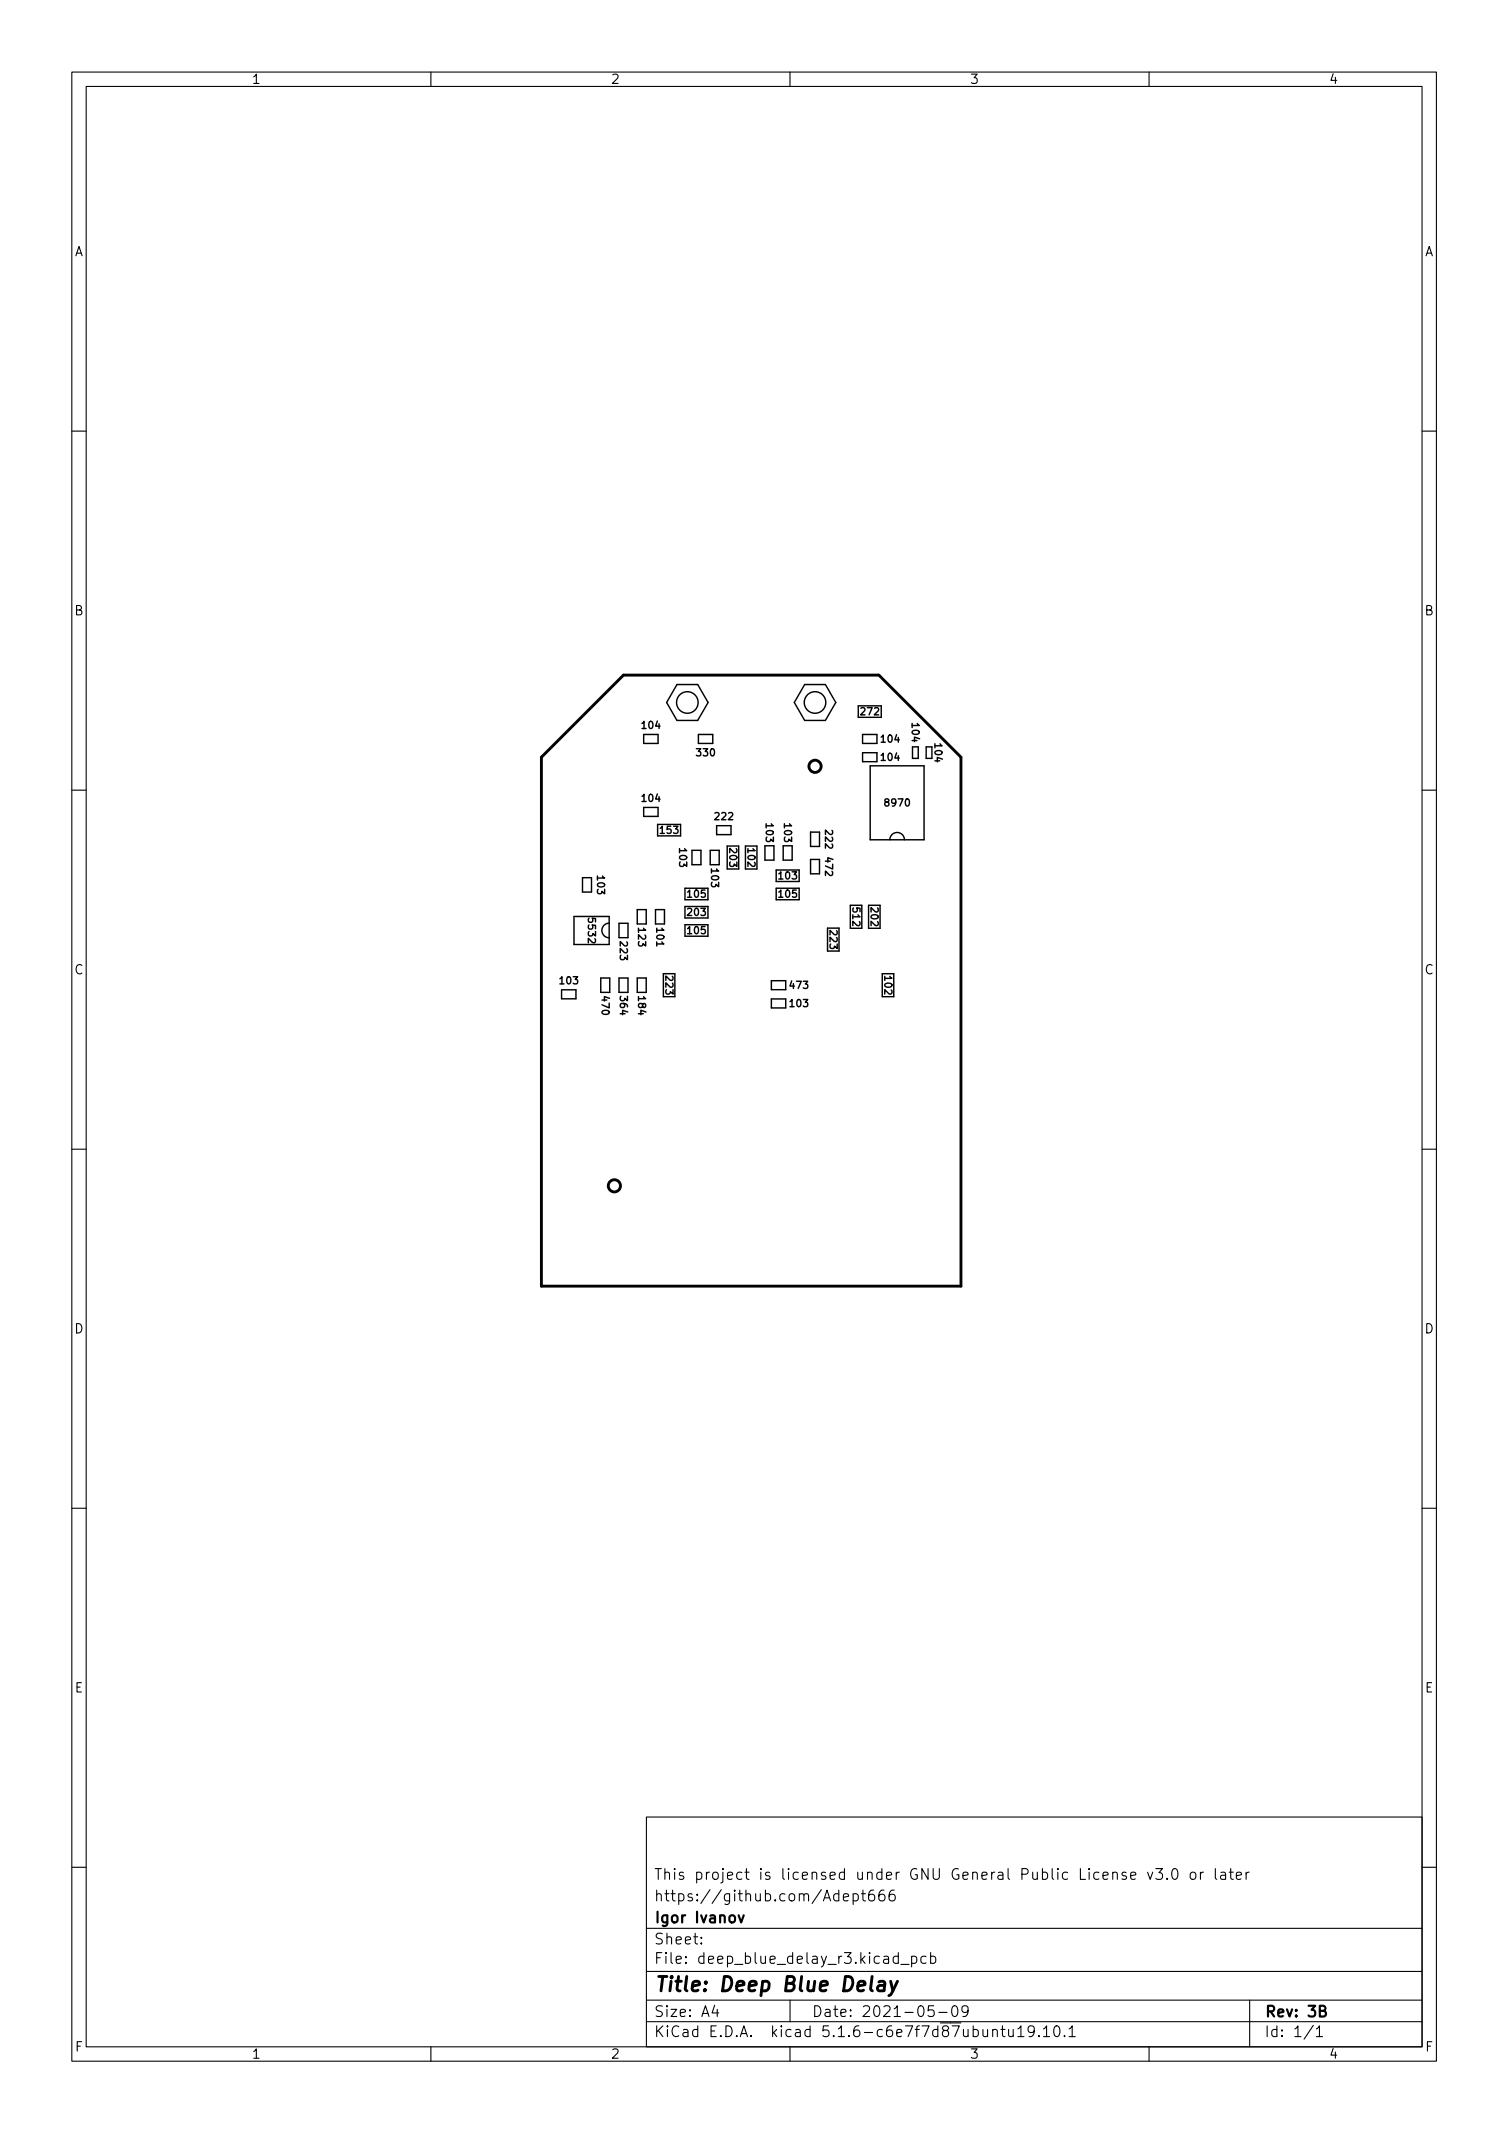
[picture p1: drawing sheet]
<svg xmlns="http://www.w3.org/2000/svg" width="210mm" height="297mm" viewBox="0 0 210 297" stroke-linecap="round" stroke-linejoin="round" font-family="sans-serif">
<defs><g id="words">
<text font-size="2.8" x="91" y="277.3">Title: Deep Blue Delay</text>
<g font-size="2.1">
<text x="91" y="261.8">This project is licensed under GNU General Public License v3.0 or later</text>
<text x="91" y="267.8">Igor Ivanov</text>
<text x="91" y="264.8">https://github.com/Adept666</text>
<text x="91" y="273.5">File: deep_blue_delay_r3.kicad_pcb</text>
<text x="91" y="270.8">Sheet:</text>
<text x="91" y="280.9">Size: A4</text>
<text x="113" y="280.9">Date: 2021-05-09</text>
<text x="176" y="280.9">Rev: 3B</text>
<text x="91" y="283.7">KiCad E.D.A. kicad 5.1.6-c6e7f7d87ubuntu19.10.1</text>
<text x="176" y="283.7">Id: 1/1</text>
</g>
<g font-size="1.8">
<text x="35" y="11.7">1</text>
<text x="85" y="11.7">2</text>
<text x="135" y="11.7">3</text>
<text x="185" y="11.7">4</text>
<text x="10.3" y="35.7">A</text>
<text x="198.4" y="35.7">A</text>
<text x="10.3" y="85.7">B</text>
<text x="198.4" y="85.7">B</text>
<text x="10.3" y="135.7">C</text>
<text x="198.4" y="135.7">C</text>
<text x="10.3" y="185.7">D</text>
<text x="198.4" y="185.7">D</text>
<text x="10.4" y="235.7">E</text>
<text x="198.4" y="235.7">E</text>
<text x="10.4" y="285.7">F</text>
<text x="35" y="286.7">1</text>
<text x="85" y="286.7">2</text>
<text x="135" y="286.7">3</text>
<text x="185" y="286.7">4</text>
<text x="198.5" y="285.7">F</text>
</g>
<g font-size="1.4">
<text x="89.5" y="101.5">104</text>
<text x="119.9" y="99.6">272</text>
<text x="127" y="101.2" transform="rotate(90 127 101.2)">104</text>
<text x="97.1" y="105.3">330</text>
<text x="122.4" y="105.9">104</text>
<text x="122.4" y="103.4">104</text>
<text x="130.1" y="103.7" transform="rotate(90 130.1 103.7)">104</text>
<text x="89.5" y="111.7">104</text>
<text x="123.4" y="112.3">8970</text>
<text x="92" y="116.1">153</text>
<text x="94.6" y="118.3" transform="rotate(90 94.6 118.3)">103</text>
<text x="99.6" y="114.2">222</text>
<text x="101.6" y="118.3" transform="rotate(90 101.6 118.3)">203</text>
<text x="104.1" y="118.3" transform="rotate(90 104.1 118.3)">102</text>
<text x="106.6" y="115.2" transform="rotate(90 106.6 115.2)">103</text>
<text x="109.2" y="115.2" transform="rotate(90 109.2 115.2)">103</text>
<text x="114.9" y="115.7" transform="rotate(90 114.9 115.7)">222</text>
<text x="114.9" y="119.5" transform="rotate(90 114.9 119.5)">472</text>
<text x="83.1" y="122.1" transform="rotate(90 83.1 122.1)">103</text>
<text x="95.8" y="125">105</text>
<text x="99" y="120.7" transform="rotate(90 99 120.7)">103</text>
<text x="108.5" y="122.5">103</text>
<text x="108.5" y="125">105</text>
<text x="81.9" y="128" transform="rotate(90 81.9 128)">5532</text>
<text x="86.3" y="130.8" transform="rotate(90 86.3 130.8)">223</text>
<text x="88.9" y="128.9" transform="rotate(90 88.9 128.9)">123</text>
<text x="91.4" y="128.9" transform="rotate(90 91.4 128.9)">101</text>
<text x="95.8" y="130.1">105</text>
<text x="95.8" y="127.5">203</text>
<text x="115.5" y="129.7" transform="rotate(90 115.5 129.7)">223</text>
<text x="118.7" y="126.5" transform="rotate(90 118.7 126.5)">512</text>
<text x="121.2" y="126.5" transform="rotate(90 121.2 126.5)">202</text>
<text x="78" y="137.1">103</text>
<text x="92.7" y="136" transform="rotate(90 92.7 136)">223</text>
<text x="109.7" y="137.7">473</text>
<text x="123.1" y="136" transform="rotate(90 123.1 136)">102</text>
<text x="83.8" y="138.5" transform="rotate(90 83.8 138.5)">470</text>
<text x="86.3" y="138.5" transform="rotate(90 86.3 138.5)">364</text>
<text x="88.9" y="138.5" transform="rotate(90 88.9 138.5)">184</text>
<text x="109.7" y="140.2">103</text>
</g>
</g></defs>
<g fill="none" stroke="#000" stroke-width=".15">
<path d="M10 10h190v277h-190zM12 12h186v273h-186zM60 10v2M110 10v2M160 10v2M10 60h2M198 60h2M10 110h2M198 110h2M10 160h2M198 160h2M10 210h2"/>
<path d="M198 210h2M90 253h108v32h-108zM10 260h2M90 278.5h108M90 274.5h108M90 268.5h108M97.7 270.6v.1l-.1-.1h.1v.1M97.7 269.8v.1h-.1l.1-.1v.1M99.5 279.2l-.3 1.1h.9M99.9 279.8v1M110 278.5v3M117.4 264.2l.8-.1-.1-.3-.4-.1-.3 .2 .1 .7 .2 .1 .4-.1"/>
<path d="M118.8 263.8l.4-.1 .3 .3v.4l-.1 .2-.2 .1-.4-.1M118.8 263.7v1.5M119.9 263.7h.6M120.2 263.2v1.3v.1l.3 .1M121.7 263.2a.59 .59 0 0 0-.8 .7v.5l.2 .2 .4 .1 .2-.1 .1-.5-.1-.2-.5-.1-.3 .3M123.1 263.2a.59 .59 0 0 0-.7 .7v.5l.1 .2 .4 .1 .3-.1v-.5l-.1-.2-.4-.1-.3 .3M124.5 263.2a.59 .59 0 0 0-.7 .7v.5l.1 .2 .5 .1 .2-.1 .1-.5-.2-.2-.4-.1-.3 .3M125.4 273.6h1.2M126.9 272.5l.5-.1 .3 .3v.4l-.2 .2-.1 .1-.5-.1M126.9 272.4v1.5M128.9 272.5l-.4-.1-.3 .3v.4l.2 .2 .1 .1 .4-.1M129.6 272.5l.4-.1 .3 .3v.4l-.1 .2-.2 .1-.4-.1"/>
<path d="M129.6 271.9v1.5M130 279.3h-.7l-.1 .7 .2-.1 .5 .1 .2 .2-.1 .5-.2 .1h-.4l-.2-.1M132.7 279.5a.36 .36 0 0 1 .3-.2 .36 .36 0 0 1 .3 .3 .77 .77 0 0 1-.4 1.2 .91 .91 0 0 1-.2-1.3zM134.8 280l-.3 .2h-.3l-.3-.2v-.4l.2-.2 .4-.1 .2 .2a.99 .99 0 0 1-.3 1.3h-.3M157.4 261.2l.8-.1-.1-.3-.4-.1-.3 .2 .1 .7 .2 .1 .4-.1M159.8 260.7l.4 1 .3-1M160.9 260.2h1l-.5 .6a.41 .41 0 0 1 .5 .3v.3l-.2 .2-.5 .1-.3-.1M162.5 261.6h.1l-.1 .1-.1-.1h.1v.1M163.3 260.4a.36 .36 0 0 1 .4-.2 .36 .36 0 0 1 .2 .3 .77 .77 0 0 1-.4 1.2 .91 .91 0 0 1-.2-1.3zM165.9 260.8a.41 .41 0 0 1 .6 .2v.4a.41 .41 0 0 1-.4 .3 .41 .41 0 0 1-.4-.3v-.4zM167.2 260.7v1M167.6 260.7l-.3 .1-.1 .2"/>
<path d="M169.2 260.2v1.3l.2 .2M170 260.8l.2-.1 .4 .1 .1 .9M170.7 261.1h-.5a.29 .29 0 0 0-.3 .3 .29 .29 0 0 0 .3 .3l.5-.1M171.2 260.7h.5M171.4 260.2v1.3v.1l.3 .1M172.2 261.2l.7-.1-.1-.3-.4-.1-.2 .2v.7l.2 .1 .4-.1M173.5 260.7v1M173.9 260.7l-.2 .1-.2 .2M174 278.5v6.5M198 260h2M60 285v2M90 281.5h108"/>
<path d="M110 285v2M130.7 280.2h1.2M138.2 282.8a.37 .37 0 0 1 .7 0v.8M139.4 282.6h.5M139.6 282.1v1.3l.1 .1 .2 .1M140.4 282.6l.1 .9a.41 .41 0 0 0 .6 0M141.1 282.6v1M141.7 282.5l.5-.4v1.5M141.7 283.6h.9M144 282.8l-.3 .2h-.4l-.1-.2v-.4l.1-.2 .4-.1 .2 .2a.99 .99 0 0 1-.3 1.3h-.3M144.7 283.5v.1l-.1-.1h.1v.1M145.3 282.5l.4-.4v1.5"/>
<path d="M145.3 283.6h.9M146.9 282.2a.36 .36 0 0 1 .6 .2 .77 .77 0 0 1-.4 1.2 1 1 0 0 1-.2-1.4zM148.2 283.5h.1l-.1 .1v-.1v.1M148.9 282.5l.4-.4v1.5M148.9 283.6h.8M160 285v2M182.9 282l-1.3 2M183.3 282.5l.4-.4v1.5M183.3 283.6h.9"/>
</g>
<path d="M102.8 266.7l.4 1 .4-1M183.8 280h.6a.36 .36 0 0 0 .2-.4 .36 .36 0 0 0-.3-.3h-.5v1.5h.5a.4 .4 0 0 0 .3-.4 .4 .4 0 0 0-.3-.4" fill="none" stroke="#000" stroke-width=".3"/>
<g fill="none" stroke="#000" stroke-width=".4">
<path d="M75.4 105.4l11.4-11.4h35.6l11.4 11.4v73.7h-58.4zM122.4 276l.2-.1 .5 .1 .1 .2-.1 1M123.2 276.4l-.7 .1a.4 .4 0 0 0-.3 .3 .4 .4 0 0 0 .2 .4l.7-.1M124 275.9l.3 1.3M125 275.9l-.9 1.8-.3 .2"/>
<circle cx="113.5" cy="106.7" r=".85"/>
<circle cx="85.5" cy="165.1" r=".85"/>
</g>
<g fill="none" stroke="#000" stroke-width=".2">
<path d="M94.3 95.3h2.9l1.4 2.5-1.4 2.5h-2.9l-1.5-2.5zM112 95.3h2.9l1.5 2.5-1.5 2.5h-2.9l-1.4-2.5zM119.5 98.3h3.2v1.6h-3.2M89.6 102.3h2v1.2h-2zM89.6 112.4h2v1.3h-2zM91.6 114.8h3.2v1.6h-3.2zM96.4 118.4h1.2v2h-1.2zM97.2 102.3h2v1.2h-2zM99.8 115h2v1.2h-2zM101.3 117.8v3.2h1.6v-3.2M103.8 117.8h1.6v3.2h-1.6zM106.5 117.8v2h1.3v-2"/>
<path d="M106.7 114.7v.6M107.4 114.7l.3 .3h-1M109.1 117.8v2h1.2v-2M109.2 114.7v.6M109.9 114.7l.3 .3h-1M112.9 115.9h1.2v2h-1.2zM112.9 119.7h1.2v2h-1.2zM121.2 106.6h7.5v10.3h-7.5zM122.1 104.8h-2v1.3h2M122.1 102.3h-2v1.2h2M123.9 116.9a1.02 1.02 0 0 1 1-1 1.02 1.02 0 0 1 1 1M124.8 104.9l-.2 .7h.6"/>
<path d="M124.8 102.3l-.2 .7h.6M127 100.7v.6M127.1 104h.8v1.6h-.8zM127.7 100.7l.3 .3h-1M129.8 104h-.8v1.6h.8M78.2 137.8h2v1.3h-2zM79.9 127.6h4.9v3.9h-4.9zM81.1 122.2h1.3v2h-1.3zM83.7 138.2v-2h1.2v2M84.8 128.6a1.02 1.02 0 0 0-1 1 1.02 1.02 0 0 0 1 1M86.2 138.2v-2h1.2v2M86.2 130.6v-2h1.2v2"/>
<path d="M86.5 133l-.1 .5 .2 .1h.3l.1-.3 .4 .3v-.6M88.7 138.2v-2h1.3v2M88.7 128.7v-2h1.3v2M89 131.1l-.1 .4 .2 .2h.3l.1-.3 .4 .3v-.6M91.3 128.7v-2h1.2v2M91.4 131.2v.5M92.4 135.6v3.2h1.6v-3.2M95.4 123.7h3.2v1.6h-3.2zM95.4 128.8h3.2v1.6h-3.2zM95.4 126.2h3.2v1.6h-3.2M98.9 120.4v-2h1.2v2M99.2 122.9l-.1 .4 .2 .2 .3-.1 .1-.3 .4 .4v-.6"/>
<path d="M108.1 123.7h3.2v1.6h-3.2zM108.1 121.2h3.2v1.6h-3.2zM109.4 139.1h-2v1.3h2M109.4 136.6h-2v1.2h2M111.9 139.2h.6l-.4 .4 .3 .1v.4l-.1 .1-.4-.1M111.9 136.6h.6l-.4 .4 .3 .1v.5h-.1h-.4M115.2 129.2v3.2h1.6v-3.2M118.4 126.1v3.2h1.6v-3.2M120.9 126.1v3.2h1.6v-3.2M122.8 135.6h1.6v3.2h-1.6zM83.9 140.8a.59 .59 0 0 1 .9 .2 .57 .57 0 0 1-1-.1zM87.4 140.9l-.7-.2v.6"/>
<path d="M90 140.9l-.8-.2v.6"/>
<circle cx="95.7" cy="97.8" r="1.5"/>
<circle cx="113.5" cy="97.8" r="1.5"/>
</g>
<use href="#words"/>
</svg>
